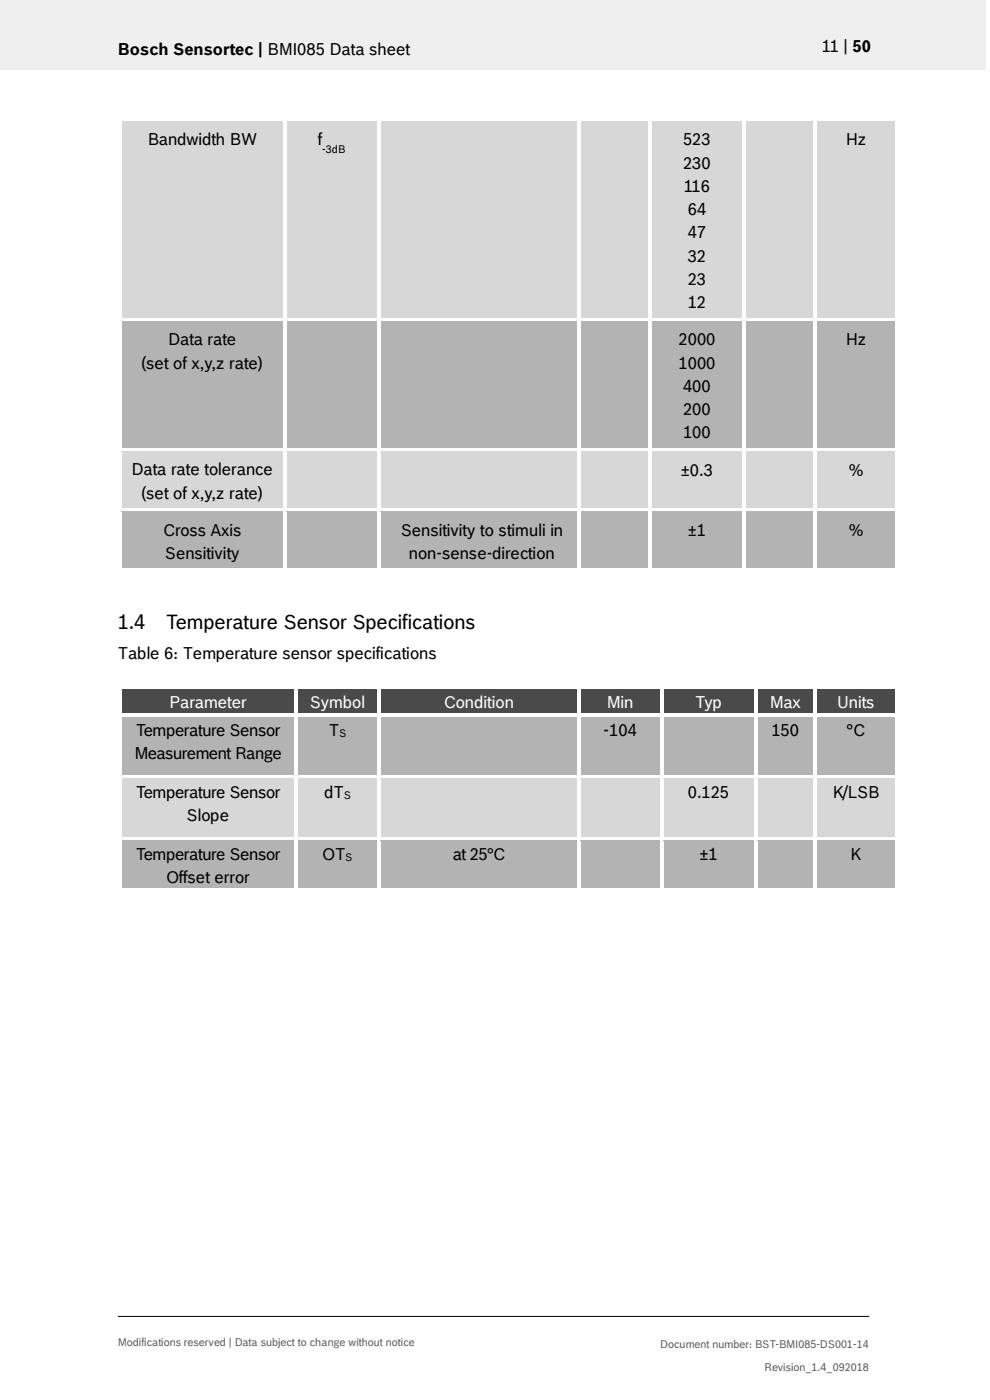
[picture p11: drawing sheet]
<svg xmlns="http://www.w3.org/2000/svg" width="210mm" height="297mm" viewBox="0 0 210 297" stroke-linecap="round" stroke-linejoin="round" font-family="sans-serif">
<defs><g id="words">
<g font-size="4.2">
<text x="25" y="133.5">1.4</text>
<text x="35.2" y="133.5">Temperature Sensor Specifications</text>
</g>
<g font-size="3.5">
<text x="25" y="11.6">Bosch Sensortec | BMI085 Data sheet</text>
<text x="174.3" y="11">11 | 50</text>
<text x="31.3" y="30.9">Bandwidth BW</text>
<text x="67.4" y="30.9">f</text>
<text x="144.9" y="30.8">523</text>
<text x="144.9" y="35.8">230</text>
<text x="179.5" y="30.9">Hz</text>
<text x="145" y="40.7">116</text>
<text x="145.9" y="45.6">64</text>
<text x="145.9" y="50.6">47</text>
<text x="145.9" y="55.5">32</text>
<text x="145.9" y="60.5">23</text>
<text x="145.9" y="65.4">12</text>
<text x="35.6" y="73.2">Data rate</text>
<text x="143.9" y="73.2">2000</text>
<text x="179.5" y="73.3">Hz</text>
<text x="29.9" y="78.2">(set of x,y,z rate)</text>
<text x="143.9" y="78.2">1000</text>
<text x="144.9" y="83.1">400</text>
<text x="144.9" y="88.1">200</text>
<text x="144.9" y="93">100</text>
<text x="27.9" y="100.8">Data rate tolerance</text>
<text x="144.4" y="100.9">±0.3</text>
<text x="180" y="100.9">%</text>
<text x="29.9" y="105.8">(set of x,y,z rate)</text>
<text x="34.6" y="113.6">Cross Axis</text>
<text x="85" y="113.6">Sensitivity to stimuli in</text>
<text x="145.9" y="113.7">±1</text>
<text x="180" y="113.7">%</text>
<text x="35" y="118.6">Sensitivity</text>
<text x="86.7" y="118.6">non-sense-direction</text>
<text x="25" y="139.8">Table 6: Temperature sensor specifications</text>
<text x="28.5" y="161">Measurement Range</text>
<text x="28.8" y="156.1">Temperature Sensor</text>
<text x="69.8" y="156.1">T</text>
<text x="128.1" y="156.1">-104</text>
<text x="163.7" y="156.1">150</text>
<text x="179.6" y="156.1">°C</text>
<text x="28.8" y="169.2">Temperature Sensor</text>
<text x="68.8" y="169.2">dT</text>
<text x="145.9" y="169.2">0.125</text>
<text x="176.6" y="169.2">K/LSB</text>
<text x="39.6" y="174.2">Slope</text>
<text x="28.8" y="182.4">Temperature Sensor</text>
<text x="68.4" y="182.4">OT</text>
<text x="96.1" y="182.4">at 25°C</text>
<text x="148.4" y="182.4">±1</text>
<text x="180.4" y="182.4">K</text>
<text x="35.2" y="187.3">Offset error</text>
</g>
<g font-size="3.5" fill="#fff">
<text x="35.9" y="150.2">Parameter</text>
<text x="65.7" y="150.2">Symbol</text>
<text x="94.1" y="150.2">Condition</text>
<text x="128.7" y="150.2">Min</text>
<text x="147.5" y="150.2">Typ</text>
<text x="163.3" y="150.2">Max</text>
<text x="177.5" y="150.2">Units</text>
</g>
<g font-size="2.3">
<text x="68.4" y="32.5">-3dB</text>
<text x="71.9" y="156.3">S</text>
<text x="72.9" y="169.4">S</text>
<text x="73.2" y="182.6">S</text>
</g>
<g font-size="2.3" fill="#535f6b">
<text x="25" y="285.5">Modifications reserved | Data subject to change without notice</text>
<text x="140.1" y="285.9">Document number: BST-BMI085-DS001-14</text>
<text x="162.1" y="290.9">Revision_1.4_092018</text>
</g>
</g></defs>
<path d="M0 0h209.1v14.8h-209.1z" fill="#efeff0"/>
<path d="M25 279.3h159.4" fill="none" stroke="#000" stroke-width=".21"/>
<g fill="#d7d7da">
<path d="M25.8 25.8h34.2v41.6h-34.2z" fill-rule="evenodd"/>
<path d="M60.8 25.8h19.2v41.6h-19.2z" fill-rule="evenodd"/>
<path d="M80.7 25.8h41.8v41.6h-41.8z" fill-rule="evenodd"/>
<path d="M123.2 25.8h14.3v41.6h-14.3z" fill-rule="evenodd"/>
<path d="M138.3 25.8h19.2v41.6h-19.2z" fill-rule="evenodd"/>
<path d="M139.8 31.8h16.2v4.9h-16.2z" fill-rule="evenodd"/>
<path d="M139.8 36.7h16.2v5h-16.2z" fill-rule="evenodd"/>
<path d="M139.8 41.7h16.2v4.9h-16.2z" fill-rule="evenodd"/>
<path d="M139.8 46.6h16.2v5h-16.2z" fill-rule="evenodd"/>
<path d="M139.8 51.6h16.2v4.9h-16.2z" fill-rule="evenodd"/>
<path d="M139.8 56.5h16.2v4.9h-16.2z" fill-rule="evenodd"/>
<path d="M158.2 25.8h14.4v41.6h-14.4z" fill-rule="evenodd"/>
<path d="M173.4 25.8h16.5v41.6h-16.5z" fill-rule="evenodd"/>
</g>
<g fill="#d7d7da">
<path d="M27.3 25.8h31.2v7.1h-31.2z"/>
<path d="M62.3 25.8h16.1v7.1h-16.1z"/>
<path d="M82.3 25.8h38.6v7.1h-38.6z"/>
<path d="M124.8 25.8h11.2v7.1h-11.2z"/>
<path d="M139.8 25.8h16.2v6h-16.2z"/>
<path d="M139.8 61.4h16.2v6h-16.2z"/>
<path d="M159.8 25.8h11.2v7.1h-11.2z"/>
<path d="M174.8 25.8h13.6v7.1h-13.6z"/>
</g>
<g fill="#fff">
<path d="M25.1 25h.7v.8h-.7z" fill-rule="evenodd"/>
<path d="M25.1 25h.7v.8h-.7z" fill-rule="evenodd"/>
<path d="M25.8 25h34.3v.8h-34.3z" fill-rule="evenodd"/>
</g>
<path d="M25.8 25.8h34.3" fill="none" stroke="#d7d7da" stroke-width=".21"/>
<path d="M60.1 25.8h.7z" fill="#fff"/>
<g fill="#fff">
<path d="M60.1 25h.7v.8h-.7z" fill-rule="evenodd"/>
<path d="M60.8 25h19.2v.8h-19.2z" fill-rule="evenodd"/>
</g>
<path d="M60.8 25.8h19.2" fill="none" stroke="#d7d7da" stroke-width=".21"/>
<path d="M80 25.8h.7z" fill="#fff"/>
<g fill="#fff">
<path d="M80 25h.7v.8h-.7z" fill-rule="evenodd"/>
<path d="M80.7 25h41.8v.8h-41.8z" fill-rule="evenodd"/>
</g>
<path d="M80.7 25.8h41.8" fill="none" stroke="#d7d7da" stroke-width=".21"/>
<path d="M122.5 25.8h.7z" fill="#fff"/>
<g fill="#fff">
<path d="M122.5 25h.7v.8h-.7z" fill-rule="evenodd"/>
<path d="M123.2 25h14.4v.8h-14.4z" fill-rule="evenodd"/>
</g>
<path d="M123.2 25.8h14.4" fill="none" stroke="#d7d7da" stroke-width=".21"/>
<path d="M137.6 25.8h.7z" fill="#fff"/>
<g fill="#fff">
<path d="M137.6 25h.7v.8h-.7z" fill-rule="evenodd"/>
<path d="M138.3 25h19.2v.8h-19.2z" fill-rule="evenodd"/>
</g>
<path d="M138.3 25.8h19.2" fill="none" stroke="#d7d7da" stroke-width=".21"/>
<path d="M157.5 25.8h.7z" fill="#fff"/>
<g fill="#fff">
<path d="M157.5 25h.7v.8h-.7z" fill-rule="evenodd"/>
<path d="M158.2 25h14.4v.8h-14.4z" fill-rule="evenodd"/>
</g>
<path d="M158.2 25.8h14.4" fill="none" stroke="#d7d7da" stroke-width=".21"/>
<path d="M172.6 25.8h.8z" fill="#fff"/>
<g fill="#fff">
<path d="M172.6 25h.8v.8h-.8z" fill-rule="evenodd"/>
<path d="M173.4 25h16.5v.8h-16.5z" fill-rule="evenodd"/>
</g>
<path d="M173.4 25.8h16.5" fill="none" stroke="#d7d7da" stroke-width=".21"/>
<g fill="#fff">
<path d="M189.9 25h.8v.8h-.8z" fill-rule="evenodd"/>
<path d="M189.9 25h.8v.8h-.8z" fill-rule="evenodd"/>
<path d="M25.1 25.8h.7v41.6h-.7z" fill-rule="evenodd"/>
<path d="M60.1 25.8h.7v41.6h-.7z" fill-rule="evenodd"/>
<path d="M80 25.8h.7v41.6h-.7z" fill-rule="evenodd"/>
<path d="M122.5 25.8h.7v41.6h-.7z" fill-rule="evenodd"/>
<path d="M137.6 25.8h.7v41.6h-.7z" fill-rule="evenodd"/>
<path d="M157.5 25.8h.7v41.6h-.7z" fill-rule="evenodd"/>
<path d="M172.6 25.8h.8v41.6h-.8z" fill-rule="evenodd"/>
<path d="M189.9 25.8h.8v41.6h-.8z" fill-rule="evenodd"/>
</g>
<g fill="#b2b3b5">
<path d="M25.8 68.2h34.2v26.8h-34.2z" fill-rule="evenodd"/>
<path d="M27.3 74.2h31.2v6h-31.2z" fill-rule="evenodd"/>
<path d="M60.8 68.2h19.2v26.8h-19.2z" fill-rule="evenodd"/>
<path d="M80.7 68.2h41.8v26.8h-41.8z" fill-rule="evenodd"/>
<path d="M123.2 68.2h14.3v26.8h-14.3z" fill-rule="evenodd"/>
<path d="M138.3 68.2h19.2v26.8h-19.2z" fill-rule="evenodd"/>
<path d="M139.8 74.2h16.2v5h-16.2z" fill-rule="evenodd"/>
<path d="M139.8 79.2h16.2v4.9h-16.2z" fill-rule="evenodd"/>
<path d="M139.8 84.1h16.2v4.9h-16.2z" fill-rule="evenodd"/>
<path d="M158.2 68.2h14.4v26.8h-14.4z" fill-rule="evenodd"/>
<path d="M173.4 68.2h16.5v26.8h-16.5z" fill-rule="evenodd"/>
</g>
<g fill="#b2b3b5">
<path d="M27.3 68.2h31.2v6h-31.2z"/>
<path d="M62.3 68.2h16.1v7.1h-16.1z"/>
<path d="M82.3 68.2h38.6v7.1h-38.6z"/>
<path d="M124.8 68.2h11.2v7.1h-11.2z"/>
<path d="M139.8 68.2h16.2v6h-16.2z"/>
<path d="M139.8 89h16.2v6h-16.2z"/>
<path d="M159.8 68.2h11.2v7.1h-11.2z"/>
<path d="M174.8 68.2h13.6v7.1h-13.6z"/>
</g>
<g fill="#fff">
<path d="M25.1 67.4h.7v.8h-.7z" fill-rule="evenodd"/>
<path d="M25.8 67.4h34.3v.8h-34.3z" fill-rule="evenodd"/>
</g>
<path d="M25.8 68.2h34.3" fill="none" stroke="#b2b3b5" stroke-width=".21"/>
<g fill="#fff">
<path d="M60.1 67.4h.7v.8h-.7z" fill-rule="evenodd"/>
<path d="M60.8 67.4h19.2v.8h-19.2z" fill-rule="evenodd"/>
</g>
<path d="M60.8 68.2h19.2" fill="none" stroke="#b2b3b5" stroke-width=".21"/>
<g fill="#fff">
<path d="M80 67.4h.7v.8h-.7z" fill-rule="evenodd"/>
<path d="M80.7 67.4h41.8v.8h-41.8z" fill-rule="evenodd"/>
</g>
<path d="M80.7 68.2h41.8" fill="none" stroke="#b2b3b5" stroke-width=".21"/>
<g fill="#fff">
<path d="M122.5 67.4h.7v.8h-.7z" fill-rule="evenodd"/>
<path d="M123.2 67.4h14.4v.8h-14.4z" fill-rule="evenodd"/>
</g>
<path d="M123.2 68.2h14.4" fill="none" stroke="#b2b3b5" stroke-width=".21"/>
<g fill="#fff">
<path d="M137.6 67.4h.7v.8h-.7z" fill-rule="evenodd"/>
<path d="M138.3 67.4h19.2v.8h-19.2z" fill-rule="evenodd"/>
</g>
<path d="M138.3 68.2h19.2" fill="none" stroke="#b2b3b5" stroke-width=".21"/>
<g fill="#fff">
<path d="M157.5 67.4h.7v.8h-.7z" fill-rule="evenodd"/>
<path d="M158.2 67.4h14.4v.8h-14.4z" fill-rule="evenodd"/>
</g>
<path d="M158.2 68.2h14.4" fill="none" stroke="#b2b3b5" stroke-width=".21"/>
<g fill="#fff">
<path d="M172.6 67.4h.8v.8h-.8z" fill-rule="evenodd"/>
<path d="M173.4 67.4h16.5v.8h-16.5z" fill-rule="evenodd"/>
</g>
<path d="M173.4 68.2h16.5" fill="none" stroke="#b2b3b5" stroke-width=".21"/>
<g fill="#fff">
<path d="M189.9 67.4h.8v.8h-.8z" fill-rule="evenodd"/>
<path d="M25.1 68.2h.7v26.8h-.7z" fill-rule="evenodd"/>
<path d="M60.1 68.2h.7v26.8h-.7z" fill-rule="evenodd"/>
<path d="M80 68.2h.7v26.8h-.7z" fill-rule="evenodd"/>
<path d="M122.5 68.2h.7v26.8h-.7z" fill-rule="evenodd"/>
<path d="M137.6 68.2h.7v26.8h-.7z" fill-rule="evenodd"/>
<path d="M157.5 68.2h.7v26.8h-.7z" fill-rule="evenodd"/>
<path d="M172.6 68.2h.8v26.8h-.8z" fill-rule="evenodd"/>
<path d="M189.9 68.2h.8v26.8h-.8z" fill-rule="evenodd"/>
</g>
<g fill="#d7d7da">
<path d="M25.8 95.8h34.2v12h-34.2z" fill-rule="evenodd"/>
<path d="M60.8 95.8h19.2v12h-19.2z" fill-rule="evenodd"/>
<path d="M80.7 95.8h41.8v12h-41.8z" fill-rule="evenodd"/>
<path d="M123.2 95.8h14.3v12h-14.3z" fill-rule="evenodd"/>
<path d="M138.3 95.8h19.2v12h-19.2z" fill-rule="evenodd"/>
<path d="M158.2 95.8h14.4v12h-14.4z" fill-rule="evenodd"/>
<path d="M173.4 95.8h16.5v12h-16.5z" fill-rule="evenodd"/>
</g>
<g fill="#d7d7da">
<path d="M27.3 95.8h31.2v6h-31.2z"/>
<path d="M27.3 101.8h31.2v6h-31.2z"/>
<path d="M62.3 95.8h16.1v7.1h-16.1z"/>
<path d="M82.3 95.8h38.6v7.1h-38.6z"/>
<path d="M124.8 95.8h11.2v7.1h-11.2z"/>
<path d="M139.8 95.8h16.2v7.1h-16.2z"/>
<path d="M159.8 95.8h11.2v7.1h-11.2z"/>
<path d="M174.8 95.8h13.6v7.1h-13.6z"/>
</g>
<g fill="#fff">
<path d="M25.1 95h.7v.8h-.7z" fill-rule="evenodd"/>
<path d="M25.8 95h34.3v.8h-34.3z" fill-rule="evenodd"/>
</g>
<path d="M25.8 95.8h34.3" fill="none" stroke="#d7d7da" stroke-width=".21"/>
<g fill="#fff">
<path d="M60.1 95h.7v.8h-.7z" fill-rule="evenodd"/>
<path d="M60.8 95h19.2v.8h-19.2z" fill-rule="evenodd"/>
</g>
<path d="M60.8 95.8h19.2" fill="none" stroke="#d7d7da" stroke-width=".21"/>
<g fill="#fff">
<path d="M80 95h.7v.8h-.7z" fill-rule="evenodd"/>
<path d="M80.7 95h41.8v.8h-41.8z" fill-rule="evenodd"/>
</g>
<path d="M80.7 95.8h41.8" fill="none" stroke="#d7d7da" stroke-width=".21"/>
<g fill="#fff">
<path d="M122.5 95h.7v.8h-.7z" fill-rule="evenodd"/>
<path d="M123.2 95h14.4v.8h-14.4z" fill-rule="evenodd"/>
</g>
<path d="M123.2 95.8h14.4" fill="none" stroke="#d7d7da" stroke-width=".21"/>
<g fill="#fff">
<path d="M137.6 95h.7v.8h-.7z" fill-rule="evenodd"/>
<path d="M138.3 95h19.2v.8h-19.2z" fill-rule="evenodd"/>
</g>
<path d="M138.3 95.8h19.2" fill="none" stroke="#d7d7da" stroke-width=".21"/>
<g fill="#fff">
<path d="M157.5 95h.7v.8h-.7z" fill-rule="evenodd"/>
<path d="M158.2 95h14.4v.8h-14.4z" fill-rule="evenodd"/>
</g>
<path d="M158.2 95.8h14.4" fill="none" stroke="#d7d7da" stroke-width=".21"/>
<g fill="#fff">
<path d="M172.6 95h.8v.8h-.8z" fill-rule="evenodd"/>
<path d="M173.4 95h16.5v.8h-16.5z" fill-rule="evenodd"/>
</g>
<path d="M173.4 95.8h16.5" fill="none" stroke="#d7d7da" stroke-width=".21"/>
<g fill="#fff">
<path d="M189.9 95h.8v.8h-.8z" fill-rule="evenodd"/>
<path d="M25.1 95.8h.7v12h-.7z" fill-rule="evenodd"/>
<path d="M60.1 95.8h.7v12h-.7z" fill-rule="evenodd"/>
<path d="M80 95.8h.7v12h-.7z" fill-rule="evenodd"/>
<path d="M122.5 95.8h.7v12h-.7z" fill-rule="evenodd"/>
<path d="M137.6 95.8h.7v12h-.7z" fill-rule="evenodd"/>
<path d="M157.5 95.8h.7v12h-.7z" fill-rule="evenodd"/>
<path d="M172.6 95.8h.8v12h-.8z" fill-rule="evenodd"/>
<path d="M189.9 95.8h.8v12h-.8z" fill-rule="evenodd"/>
</g>
<g fill="#b2b3b5">
<path d="M25.8 108.6h34.2v12h-34.2z" fill-rule="evenodd"/>
<path d="M60.8 108.6h19.2v12h-19.2z" fill-rule="evenodd"/>
<path d="M80.7 108.6h41.8v12h-41.8z" fill-rule="evenodd"/>
<path d="M123.2 108.6h14.3v12h-14.3z" fill-rule="evenodd"/>
<path d="M138.3 108.6h19.2v12h-19.2z" fill-rule="evenodd"/>
<path d="M158.2 108.6h14.4v12h-14.4z" fill-rule="evenodd"/>
<path d="M173.4 108.6h16.5v12h-16.5z" fill-rule="evenodd"/>
</g>
<g fill="#b2b3b5">
<path d="M27.3 108.6h31.2v6h-31.2z"/>
<path d="M27.3 114.6h31.2v6h-31.2z"/>
<path d="M62.3 108.6h16.1v7.1h-16.1z"/>
<path d="M82.3 108.6h38.6v6h-38.6z"/>
<path d="M82.3 114.6h38.6v6h-38.6z"/>
<path d="M124.8 108.6h11.2v7.1h-11.2z"/>
<path d="M139.8 108.6h16.2v7.1h-16.2z"/>
<path d="M159.8 108.6h11.2v7.1h-11.2z"/>
<path d="M174.8 108.6h13.6v7.1h-13.6z"/>
</g>
<g fill="#fff">
<path d="M25.1 107.8h.7v.8h-.7z" fill-rule="evenodd"/>
<path d="M25.8 107.8h34.3v.8h-34.3z" fill-rule="evenodd"/>
</g>
<path d="M25.8 108.6h34.3" fill="none" stroke="#b2b3b5" stroke-width=".21"/>
<g fill="#fff">
<path d="M60.1 107.8h.7v.8h-.7z" fill-rule="evenodd"/>
<path d="M60.8 107.8h19.2v.8h-19.2z" fill-rule="evenodd"/>
</g>
<path d="M60.8 108.6h19.2" fill="none" stroke="#b2b3b5" stroke-width=".21"/>
<g fill="#fff">
<path d="M80 107.8h.7v.8h-.7z" fill-rule="evenodd"/>
<path d="M80.7 107.8h41.8v.8h-41.8z" fill-rule="evenodd"/>
</g>
<path d="M80.7 108.6h41.8" fill="none" stroke="#b2b3b5" stroke-width=".21"/>
<g fill="#fff">
<path d="M122.5 107.8h.7v.8h-.7z" fill-rule="evenodd"/>
<path d="M123.2 107.8h14.4v.8h-14.4z" fill-rule="evenodd"/>
</g>
<path d="M123.2 108.6h14.4" fill="none" stroke="#b2b3b5" stroke-width=".21"/>
<g fill="#fff">
<path d="M137.6 107.8h.7v.8h-.7z" fill-rule="evenodd"/>
<path d="M138.3 107.8h19.2v.8h-19.2z" fill-rule="evenodd"/>
</g>
<path d="M138.3 108.6h19.2" fill="none" stroke="#b2b3b5" stroke-width=".21"/>
<g fill="#fff">
<path d="M157.5 107.8h.7v.8h-.7z" fill-rule="evenodd"/>
<path d="M158.2 107.8h14.4v.8h-14.4z" fill-rule="evenodd"/>
</g>
<path d="M158.2 108.6h14.4" fill="none" stroke="#b2b3b5" stroke-width=".21"/>
<g fill="#fff">
<path d="M172.6 107.8h.8v.8h-.8z" fill-rule="evenodd"/>
<path d="M173.4 107.8h16.5v.8h-16.5z" fill-rule="evenodd"/>
</g>
<path d="M173.4 108.6h16.5" fill="none" stroke="#b2b3b5" stroke-width=".21"/>
<g fill="#fff">
<path d="M189.9 107.8h.8v.8h-.8z" fill-rule="evenodd"/>
<path d="M25.1 108.6h.7v12h-.7z" fill-rule="evenodd"/>
<path d="M25.1 120.6h.7v.8h-.7z" fill-rule="evenodd"/>
<path d="M25.1 120.6h.7v.8h-.7z" fill-rule="evenodd"/>
<path d="M25.8 120.6h34.3v.8h-34.3z" fill-rule="evenodd"/>
<path d="M60.1 108.6h.7v12h-.7z" fill-rule="evenodd"/>
<path d="M60.1 120.6h.7v.8h-.7z" fill-rule="evenodd"/>
<path d="M60.8 120.6h19.2v.8h-19.2z" fill-rule="evenodd"/>
<path d="M80 108.6h.7v12h-.7z" fill-rule="evenodd"/>
<path d="M80 120.6h.7v.8h-.7z" fill-rule="evenodd"/>
<path d="M80.7 120.6h41.8v.8h-41.8z" fill-rule="evenodd"/>
<path d="M122.5 108.6h.7v12h-.7z" fill-rule="evenodd"/>
<path d="M122.5 120.6h.7v.8h-.7z" fill-rule="evenodd"/>
<path d="M123.2 120.6h14.4v.8h-14.4z" fill-rule="evenodd"/>
<path d="M137.6 108.6h.7v12h-.7z" fill-rule="evenodd"/>
<path d="M137.6 120.6h.7v.8h-.7z" fill-rule="evenodd"/>
<path d="M138.3 120.6h19.2v.8h-19.2z" fill-rule="evenodd"/>
<path d="M157.5 108.6h.7v12h-.7z" fill-rule="evenodd"/>
<path d="M157.5 120.6h.7v.8h-.7z" fill-rule="evenodd"/>
<path d="M158.2 120.6h14.4v.8h-14.4z" fill-rule="evenodd"/>
<path d="M172.6 108.6h.8v12h-.8z" fill-rule="evenodd"/>
<path d="M172.6 120.6h.8v.8h-.8z" fill-rule="evenodd"/>
<path d="M173.4 120.6h16.5v.8h-16.5z" fill-rule="evenodd"/>
<path d="M189.9 108.6h.8v12h-.8z" fill-rule="evenodd"/>
<path d="M189.9 120.6h.8v.8h-.8z" fill-rule="evenodd"/>
<path d="M189.9 120.6h.8v.8h-.8z" fill-rule="evenodd"/>
</g>
<g fill="#424c58">
<path d="M25.8 146.3h36.6v5h-36.6z" fill-rule="evenodd"/>
<path d="M63.2 146.3h16.8v5h-16.8z" fill-rule="evenodd"/>
<path d="M80.7 146.3h41.8v5h-41.8z" fill-rule="evenodd"/>
<path d="M123.2 146.3h16.8v5h-16.8z" fill-rule="evenodd"/>
<path d="M140.8 146.3h19.2v5h-19.2z" fill-rule="evenodd"/>
<path d="M160.7 146.3h11.8v5h-11.8z" fill-rule="evenodd"/>
<path d="M173.3 146.3h16.7v5h-16.7z" fill-rule="evenodd"/>
</g>
<g fill="#424c58">
<path d="M27.3 146.3h33.7v4.9h-33.7z"/>
<path d="M64.8 146.3h13.6v4.9h-13.6z"/>
<path d="M82.3 146.3h38.6v4.9h-38.6z"/>
<path d="M124.8 146.3h13.6v4.9h-13.6z"/>
<path d="M142.2 146.3h16.3v4.9h-16.3z"/>
<path d="M162.3 146.3h8.6v4.9h-8.6z"/>
<path d="M174.8 146.3h13.7v4.9h-13.7z"/>
</g>
<g fill="#fff">
<path d="M25.1 145.5h.7v.8h-.7z" fill-rule="evenodd"/>
<path d="M25.1 145.5h.7v.8h-.7z" fill-rule="evenodd"/>
<path d="M25.8 145.5h36.7v.8h-36.7z" fill-rule="evenodd"/>
</g>
<path d="M25.8 146.3h36.7" fill="none" stroke="#424c58" stroke-width=".21"/>
<path d="M62.5 146.3h.7z" fill="#fff"/>
<g fill="#fff">
<path d="M62.5 145.5h.7v.8h-.7z" fill-rule="evenodd"/>
<path d="M63.2 145.5h16.8v.8h-16.8z" fill-rule="evenodd"/>
</g>
<path d="M63.2 146.3h16.8" fill="none" stroke="#424c58" stroke-width=".21"/>
<path d="M80 146.3h.7z" fill="#fff"/>
<g fill="#fff">
<path d="M80 145.5h.7v.8h-.7z" fill-rule="evenodd"/>
<path d="M80.7 145.5h41.8v.8h-41.8z" fill-rule="evenodd"/>
</g>
<path d="M80.7 146.3h41.8" fill="none" stroke="#424c58" stroke-width=".21"/>
<path d="M122.5 146.3h.7z" fill="#fff"/>
<g fill="#fff">
<path d="M122.5 145.5h.7v.8h-.7z" fill-rule="evenodd"/>
<path d="M123.2 145.5h16.8v.8h-16.8z" fill-rule="evenodd"/>
</g>
<path d="M123.2 146.3h16.8" fill="none" stroke="#424c58" stroke-width=".21"/>
<path d="M140 146.3h.8z" fill="#fff"/>
<g fill="#fff">
<path d="M140 145.5h.8v.8h-.8z" fill-rule="evenodd"/>
<path d="M140.8 145.5h19.2v.8h-19.2z" fill-rule="evenodd"/>
</g>
<path d="M140.8 146.3h19.2" fill="none" stroke="#424c58" stroke-width=".21"/>
<path d="M160 146.3h.7z" fill="#fff"/>
<g fill="#fff">
<path d="M160 145.5h.7v.8h-.7z" fill-rule="evenodd"/>
<path d="M160.7 145.5h11.8v.8h-11.8z" fill-rule="evenodd"/>
</g>
<path d="M160.7 146.3h11.8" fill="none" stroke="#424c58" stroke-width=".21"/>
<path d="M172.5 146.3h.8z" fill="#fff"/>
<g fill="#fff">
<path d="M172.5 145.5h.8v.8h-.8z" fill-rule="evenodd"/>
<path d="M173.3 145.5h16.7v.8h-16.7z" fill-rule="evenodd"/>
</g>
<path d="M173.3 146.3h16.7" fill="none" stroke="#424c58" stroke-width=".21"/>
<g fill="#fff">
<path d="M190 145.5h.8v.8h-.8z" fill-rule="evenodd"/>
<path d="M190 145.5h.8v.8h-.8z" fill-rule="evenodd"/>
<path d="M25.1 146.3h.7v5h-.7z" fill-rule="evenodd"/>
<path d="M62.5 146.3h.7v5h-.7z" fill-rule="evenodd"/>
<path d="M80 146.3h.7v5h-.7z" fill-rule="evenodd"/>
<path d="M122.5 146.3h.7v5h-.7z" fill-rule="evenodd"/>
<path d="M140 146.3h.8v5h-.8z" fill-rule="evenodd"/>
<path d="M160 146.3h.7v5h-.7z" fill-rule="evenodd"/>
<path d="M172.5 146.3h.8v5h-.8z" fill-rule="evenodd"/>
<path d="M190 146.3h.8v5h-.8z" fill-rule="evenodd"/>
</g>
<g fill="#b2b3b5">
<path d="M25.8 152.1h36.6v12.4h-36.6z" fill-rule="evenodd"/>
<path d="M27.3 157.1h33.7v4.9h-33.7z" fill-rule="evenodd"/>
<path d="M63.2 152.1h16.8v12.4h-16.8z" fill-rule="evenodd"/>
<path d="M80.7 152.1h41.8v12.4h-41.8z" fill-rule="evenodd"/>
<path d="M123.2 152.1h16.8v12.4h-16.8z" fill-rule="evenodd"/>
<path d="M140.8 152.1h19.2v12.4h-19.2z" fill-rule="evenodd"/>
<path d="M160.7 152.1h11.8v12.4h-11.8z" fill-rule="evenodd"/>
<path d="M173.3 152.1h16.7v12.4h-16.7z" fill-rule="evenodd"/>
</g>
<g fill="#b2b3b5">
<path d="M27.3 152.1h33.7v5h-33.7z"/>
<path d="M64.8 152.1h13.6v5h-13.6z"/>
<path d="M82.3 152.1h38.6v5h-38.6z"/>
<path d="M124.8 152.1h13.6v5h-13.6z"/>
<path d="M142.2 152.1h16.3v5h-16.3z"/>
<path d="M162.3 152.1h8.6v5h-8.6z"/>
<path d="M174.8 152.1h13.7v5h-13.7z"/>
</g>
<g fill="#fff">
<path d="M25.1 151.3h.7v.8h-.7z" fill-rule="evenodd"/>
<path d="M25.8 151.3h36.7v.8h-36.7z" fill-rule="evenodd"/>
</g>
<path d="M25.8 152.1h36.7" fill="none" stroke="#b2b3b5" stroke-width=".21"/>
<g fill="#fff">
<path d="M62.5 151.3h.7v.8h-.7z" fill-rule="evenodd"/>
<path d="M63.2 151.3h16.8v.8h-16.8z" fill-rule="evenodd"/>
</g>
<path d="M63.2 152.1h16.8" fill="none" stroke="#b2b3b5" stroke-width=".21"/>
<g fill="#fff">
<path d="M80 151.3h.7v.8h-.7z" fill-rule="evenodd"/>
<path d="M80.7 151.3h41.8v.8h-41.8z" fill-rule="evenodd"/>
</g>
<path d="M80.7 152.1h41.8" fill="none" stroke="#b2b3b5" stroke-width=".21"/>
<g fill="#fff">
<path d="M122.5 151.3h.7v.8h-.7z" fill-rule="evenodd"/>
<path d="M123.2 151.3h16.8v.8h-16.8z" fill-rule="evenodd"/>
</g>
<path d="M123.2 152.1h16.8" fill="none" stroke="#b2b3b5" stroke-width=".21"/>
<g fill="#fff">
<path d="M140 151.3h.8v.8h-.8z" fill-rule="evenodd"/>
<path d="M140.8 151.3h19.2v.8h-19.2z" fill-rule="evenodd"/>
</g>
<path d="M140.8 152.1h19.2" fill="none" stroke="#b2b3b5" stroke-width=".21"/>
<g fill="#fff">
<path d="M160 151.3h.7v.8h-.7z" fill-rule="evenodd"/>
<path d="M160.7 151.3h11.8v.8h-11.8z" fill-rule="evenodd"/>
</g>
<path d="M160.7 152.1h11.8" fill="none" stroke="#b2b3b5" stroke-width=".21"/>
<g fill="#fff">
<path d="M172.5 151.3h.8v.8h-.8z" fill-rule="evenodd"/>
<path d="M173.3 151.3h16.7v.8h-16.7z" fill-rule="evenodd"/>
</g>
<path d="M173.3 152.1h16.7" fill="none" stroke="#b2b3b5" stroke-width=".21"/>
<g fill="#fff">
<path d="M190 151.3h.8v.8h-.8z" fill-rule="evenodd"/>
<path d="M25.1 152.1h.7v12.4h-.7z" fill-rule="evenodd"/>
<path d="M62.5 152.1h.7v12.4h-.7z" fill-rule="evenodd"/>
<path d="M80 152.1h.7v12.4h-.7z" fill-rule="evenodd"/>
<path d="M122.5 152.1h.7v12.4h-.7z" fill-rule="evenodd"/>
<path d="M140 152.1h.8v12.4h-.8z" fill-rule="evenodd"/>
<path d="M160 152.1h.7v12.4h-.7z" fill-rule="evenodd"/>
<path d="M172.5 152.1h.8v12.4h-.8z" fill-rule="evenodd"/>
<path d="M190 152.1h.8v12.4h-.8z" fill-rule="evenodd"/>
</g>
<g fill="#d7d7da">
<path d="M25.8 165.3h36.6v12.3h-36.6z" fill-rule="evenodd"/>
<path d="M27.3 170.2h33.7v4.9h-33.7z" fill-rule="evenodd"/>
<path d="M63.2 165.3h16.8v12.3h-16.8z" fill-rule="evenodd"/>
<path d="M80.7 165.3h41.8v12.3h-41.8z" fill-rule="evenodd"/>
<path d="M123.2 165.3h16.8v12.3h-16.8z" fill-rule="evenodd"/>
<path d="M140.8 165.3h19.2v12.3h-19.2z" fill-rule="evenodd"/>
<path d="M160.7 165.3h11.8v12.3h-11.8z" fill-rule="evenodd"/>
<path d="M173.3 165.3h16.7v12.3h-16.7z" fill-rule="evenodd"/>
</g>
<g fill="#d7d7da">
<path d="M27.3 165.3h33.7v4.9h-33.7z"/>
<path d="M64.8 165.3h13.6v4.9h-13.6z"/>
<path d="M82.3 165.3h38.6v4.9h-38.6z"/>
<path d="M124.8 165.3h13.6v4.9h-13.6z"/>
<path d="M142.2 165.3h16.3v4.9h-16.3z"/>
<path d="M162.3 165.3h8.6v4.9h-8.6z"/>
<path d="M174.8 165.3h13.7v4.9h-13.7z"/>
</g>
<g fill="#fff">
<path d="M25.1 164.5h.7v.8h-.7z" fill-rule="evenodd"/>
<path d="M25.8 164.5h36.7v.7h-36.7z" fill-rule="evenodd"/>
</g>
<path d="M25.8 165.2h36.7" fill="none" stroke="#d7d7da" stroke-width=".21"/>
<g fill="#fff">
<path d="M62.5 164.5h.7v.8h-.7z" fill-rule="evenodd"/>
<path d="M63.2 164.5h16.8v.7h-16.8z" fill-rule="evenodd"/>
</g>
<path d="M63.2 165.2h16.8" fill="none" stroke="#d7d7da" stroke-width=".21"/>
<g fill="#fff">
<path d="M80 164.5h.7v.8h-.7z" fill-rule="evenodd"/>
<path d="M80.7 164.5h41.8v.7h-41.8z" fill-rule="evenodd"/>
</g>
<path d="M80.7 165.2h41.8" fill="none" stroke="#d7d7da" stroke-width=".21"/>
<g fill="#fff">
<path d="M122.5 164.5h.7v.8h-.7z" fill-rule="evenodd"/>
<path d="M123.2 164.5h16.8v.7h-16.8z" fill-rule="evenodd"/>
</g>
<path d="M123.2 165.2h16.8" fill="none" stroke="#d7d7da" stroke-width=".21"/>
<g fill="#fff">
<path d="M140 164.5h.8v.8h-.8z" fill-rule="evenodd"/>
<path d="M140.8 164.5h19.2v.7h-19.2z" fill-rule="evenodd"/>
</g>
<path d="M140.8 165.2h19.2" fill="none" stroke="#d7d7da" stroke-width=".21"/>
<g fill="#fff">
<path d="M160 164.5h.7v.8h-.7z" fill-rule="evenodd"/>
<path d="M160.7 164.5h11.8v.7h-11.8z" fill-rule="evenodd"/>
</g>
<path d="M160.7 165.2h11.8" fill="none" stroke="#d7d7da" stroke-width=".21"/>
<g fill="#fff">
<path d="M172.5 164.5h.8v.8h-.8z" fill-rule="evenodd"/>
<path d="M173.3 164.5h16.7v.7h-16.7z" fill-rule="evenodd"/>
</g>
<path d="M173.3 165.2h16.7" fill="none" stroke="#d7d7da" stroke-width=".21"/>
<g fill="#fff">
<path d="M190 164.5h.8v.8h-.8z" fill-rule="evenodd"/>
<path d="M25.1 165.3h.7v12.3h-.7z" fill-rule="evenodd"/>
<path d="M62.5 165.3h.7v12.3h-.7z" fill-rule="evenodd"/>
<path d="M80 165.3h.7v12.3h-.7z" fill-rule="evenodd"/>
<path d="M122.5 165.3h.7v12.3h-.7z" fill-rule="evenodd"/>
<path d="M140 165.3h.8v12.3h-.8z" fill-rule="evenodd"/>
<path d="M160 165.3h.7v12.3h-.7z" fill-rule="evenodd"/>
<path d="M172.5 165.3h.8v12.3h-.8z" fill-rule="evenodd"/>
<path d="M190 165.3h.8v12.3h-.8z" fill-rule="evenodd"/>
</g>
<g fill="#b2b3b5">
<path d="M25.8 178.4h36.6v9.9h-36.6z" fill-rule="evenodd"/>
<path d="M63.2 178.4h16.8v9.9h-16.8z" fill-rule="evenodd"/>
<path d="M80.7 178.4h41.8v9.9h-41.8z" fill-rule="evenodd"/>
<path d="M123.2 178.4h16.8v9.9h-16.8z" fill-rule="evenodd"/>
<path d="M140.8 178.4h19.2v9.9h-19.2z" fill-rule="evenodd"/>
<path d="M160.7 178.4h11.8v9.9h-11.8z" fill-rule="evenodd"/>
<path d="M173.3 178.4h16.7v9.9h-16.7z" fill-rule="evenodd"/>
</g>
<g fill="#b2b3b5">
<path d="M27.3 178.4h33.7v5h-33.7z"/>
<path d="M27.3 183.4h33.7v4.9h-33.7z"/>
<path d="M64.8 178.4h13.6v5h-13.6z"/>
<path d="M82.3 178.4h38.6v5h-38.6z"/>
<path d="M124.8 178.4h13.6v5h-13.6z"/>
<path d="M142.2 178.4h16.3v5h-16.3z"/>
<path d="M162.3 178.4h8.6v5h-8.6z"/>
<path d="M174.8 178.4h13.7v5h-13.7z"/>
</g>
<g fill="#fff">
<path d="M25.1 177.6h.7v.8h-.7z" fill-rule="evenodd"/>
<path d="M25.8 177.6h36.7v.8h-36.7z" fill-rule="evenodd"/>
</g>
<path d="M25.8 178.4h36.7" fill="none" stroke="#b2b3b5" stroke-width=".21"/>
<g fill="#fff">
<path d="M62.5 177.6h.7v.8h-.7z" fill-rule="evenodd"/>
<path d="M63.2 177.6h16.8v.8h-16.8z" fill-rule="evenodd"/>
</g>
<path d="M63.2 178.4h16.8" fill="none" stroke="#b2b3b5" stroke-width=".21"/>
<g fill="#fff">
<path d="M80 177.6h.7v.8h-.7z" fill-rule="evenodd"/>
<path d="M80.7 177.6h41.8v.8h-41.8z" fill-rule="evenodd"/>
</g>
<path d="M80.7 178.4h41.8" fill="none" stroke="#b2b3b5" stroke-width=".21"/>
<g fill="#fff">
<path d="M122.5 177.6h.7v.8h-.7z" fill-rule="evenodd"/>
<path d="M123.2 177.6h16.8v.8h-16.8z" fill-rule="evenodd"/>
</g>
<path d="M123.2 178.4h16.8" fill="none" stroke="#b2b3b5" stroke-width=".21"/>
<g fill="#fff">
<path d="M140 177.6h.8v.8h-.8z" fill-rule="evenodd"/>
<path d="M140.8 177.6h19.2v.8h-19.2z" fill-rule="evenodd"/>
</g>
<path d="M140.8 178.4h19.2" fill="none" stroke="#b2b3b5" stroke-width=".21"/>
<g fill="#fff">
<path d="M160 177.6h.7v.8h-.7z" fill-rule="evenodd"/>
<path d="M160.7 177.6h11.8v.8h-11.8z" fill-rule="evenodd"/>
</g>
<path d="M160.7 178.4h11.8" fill="none" stroke="#b2b3b5" stroke-width=".21"/>
<g fill="#fff">
<path d="M172.5 177.6h.8v.8h-.8z" fill-rule="evenodd"/>
<path d="M173.3 177.6h16.7v.8h-16.7z" fill-rule="evenodd"/>
</g>
<path d="M173.3 178.4h16.7" fill="none" stroke="#b2b3b5" stroke-width=".21"/>
<g fill="#fff">
<path d="M190 177.6h.8v.8h-.8z" fill-rule="evenodd"/>
<path d="M25.1 178.4h.7v9.9h-.7z" fill-rule="evenodd"/>
<path d="M25.1 188.3h.7v.8h-.7z" fill-rule="evenodd"/>
<path d="M25.1 188.3h.7v.8h-.7z" fill-rule="evenodd"/>
<path d="M25.8 188.3h36.7v.8h-36.7z" fill-rule="evenodd"/>
<path d="M62.5 178.4h.7v9.9h-.7z" fill-rule="evenodd"/>
<path d="M62.5 188.3h.7v.8h-.7z" fill-rule="evenodd"/>
<path d="M63.2 188.3h16.8v.8h-16.8z" fill-rule="evenodd"/>
<path d="M80 178.4h.7v9.9h-.7z" fill-rule="evenodd"/>
<path d="M80 188.3h.7v.8h-.7z" fill-rule="evenodd"/>
<path d="M80.7 188.3h41.8v.8h-41.8z" fill-rule="evenodd"/>
<path d="M122.5 178.4h.7v9.9h-.7z" fill-rule="evenodd"/>
<path d="M122.5 188.3h.7v.8h-.7z" fill-rule="evenodd"/>
<path d="M123.2 188.3h16.8v.8h-16.8z" fill-rule="evenodd"/>
<path d="M140 178.4h.8v9.9h-.8z" fill-rule="evenodd"/>
<path d="M140 188.3h.8v.8h-.8z" fill-rule="evenodd"/>
<path d="M140.8 188.3h19.2v.8h-19.2z" fill-rule="evenodd"/>
<path d="M160 178.4h.7v9.9h-.7z" fill-rule="evenodd"/>
<path d="M160 188.3h.7v.8h-.7z" fill-rule="evenodd"/>
<path d="M160.7 188.3h11.8v.8h-11.8z" fill-rule="evenodd"/>
<path d="M172.5 178.4h.8v9.9h-.8z" fill-rule="evenodd"/>
<path d="M172.5 188.3h.8v.8h-.8z" fill-rule="evenodd"/>
<path d="M173.3 188.3h16.7v.8h-16.7z" fill-rule="evenodd"/>
<path d="M190 178.4h.8v9.9h-.8z" fill-rule="evenodd"/>
<path d="M190 188.3h.8v.8h-.8z" fill-rule="evenodd"/>
<path d="M190 188.3h.8v.8h-.8z" fill-rule="evenodd"/>
</g>
<use href="#words"/>
</svg>
